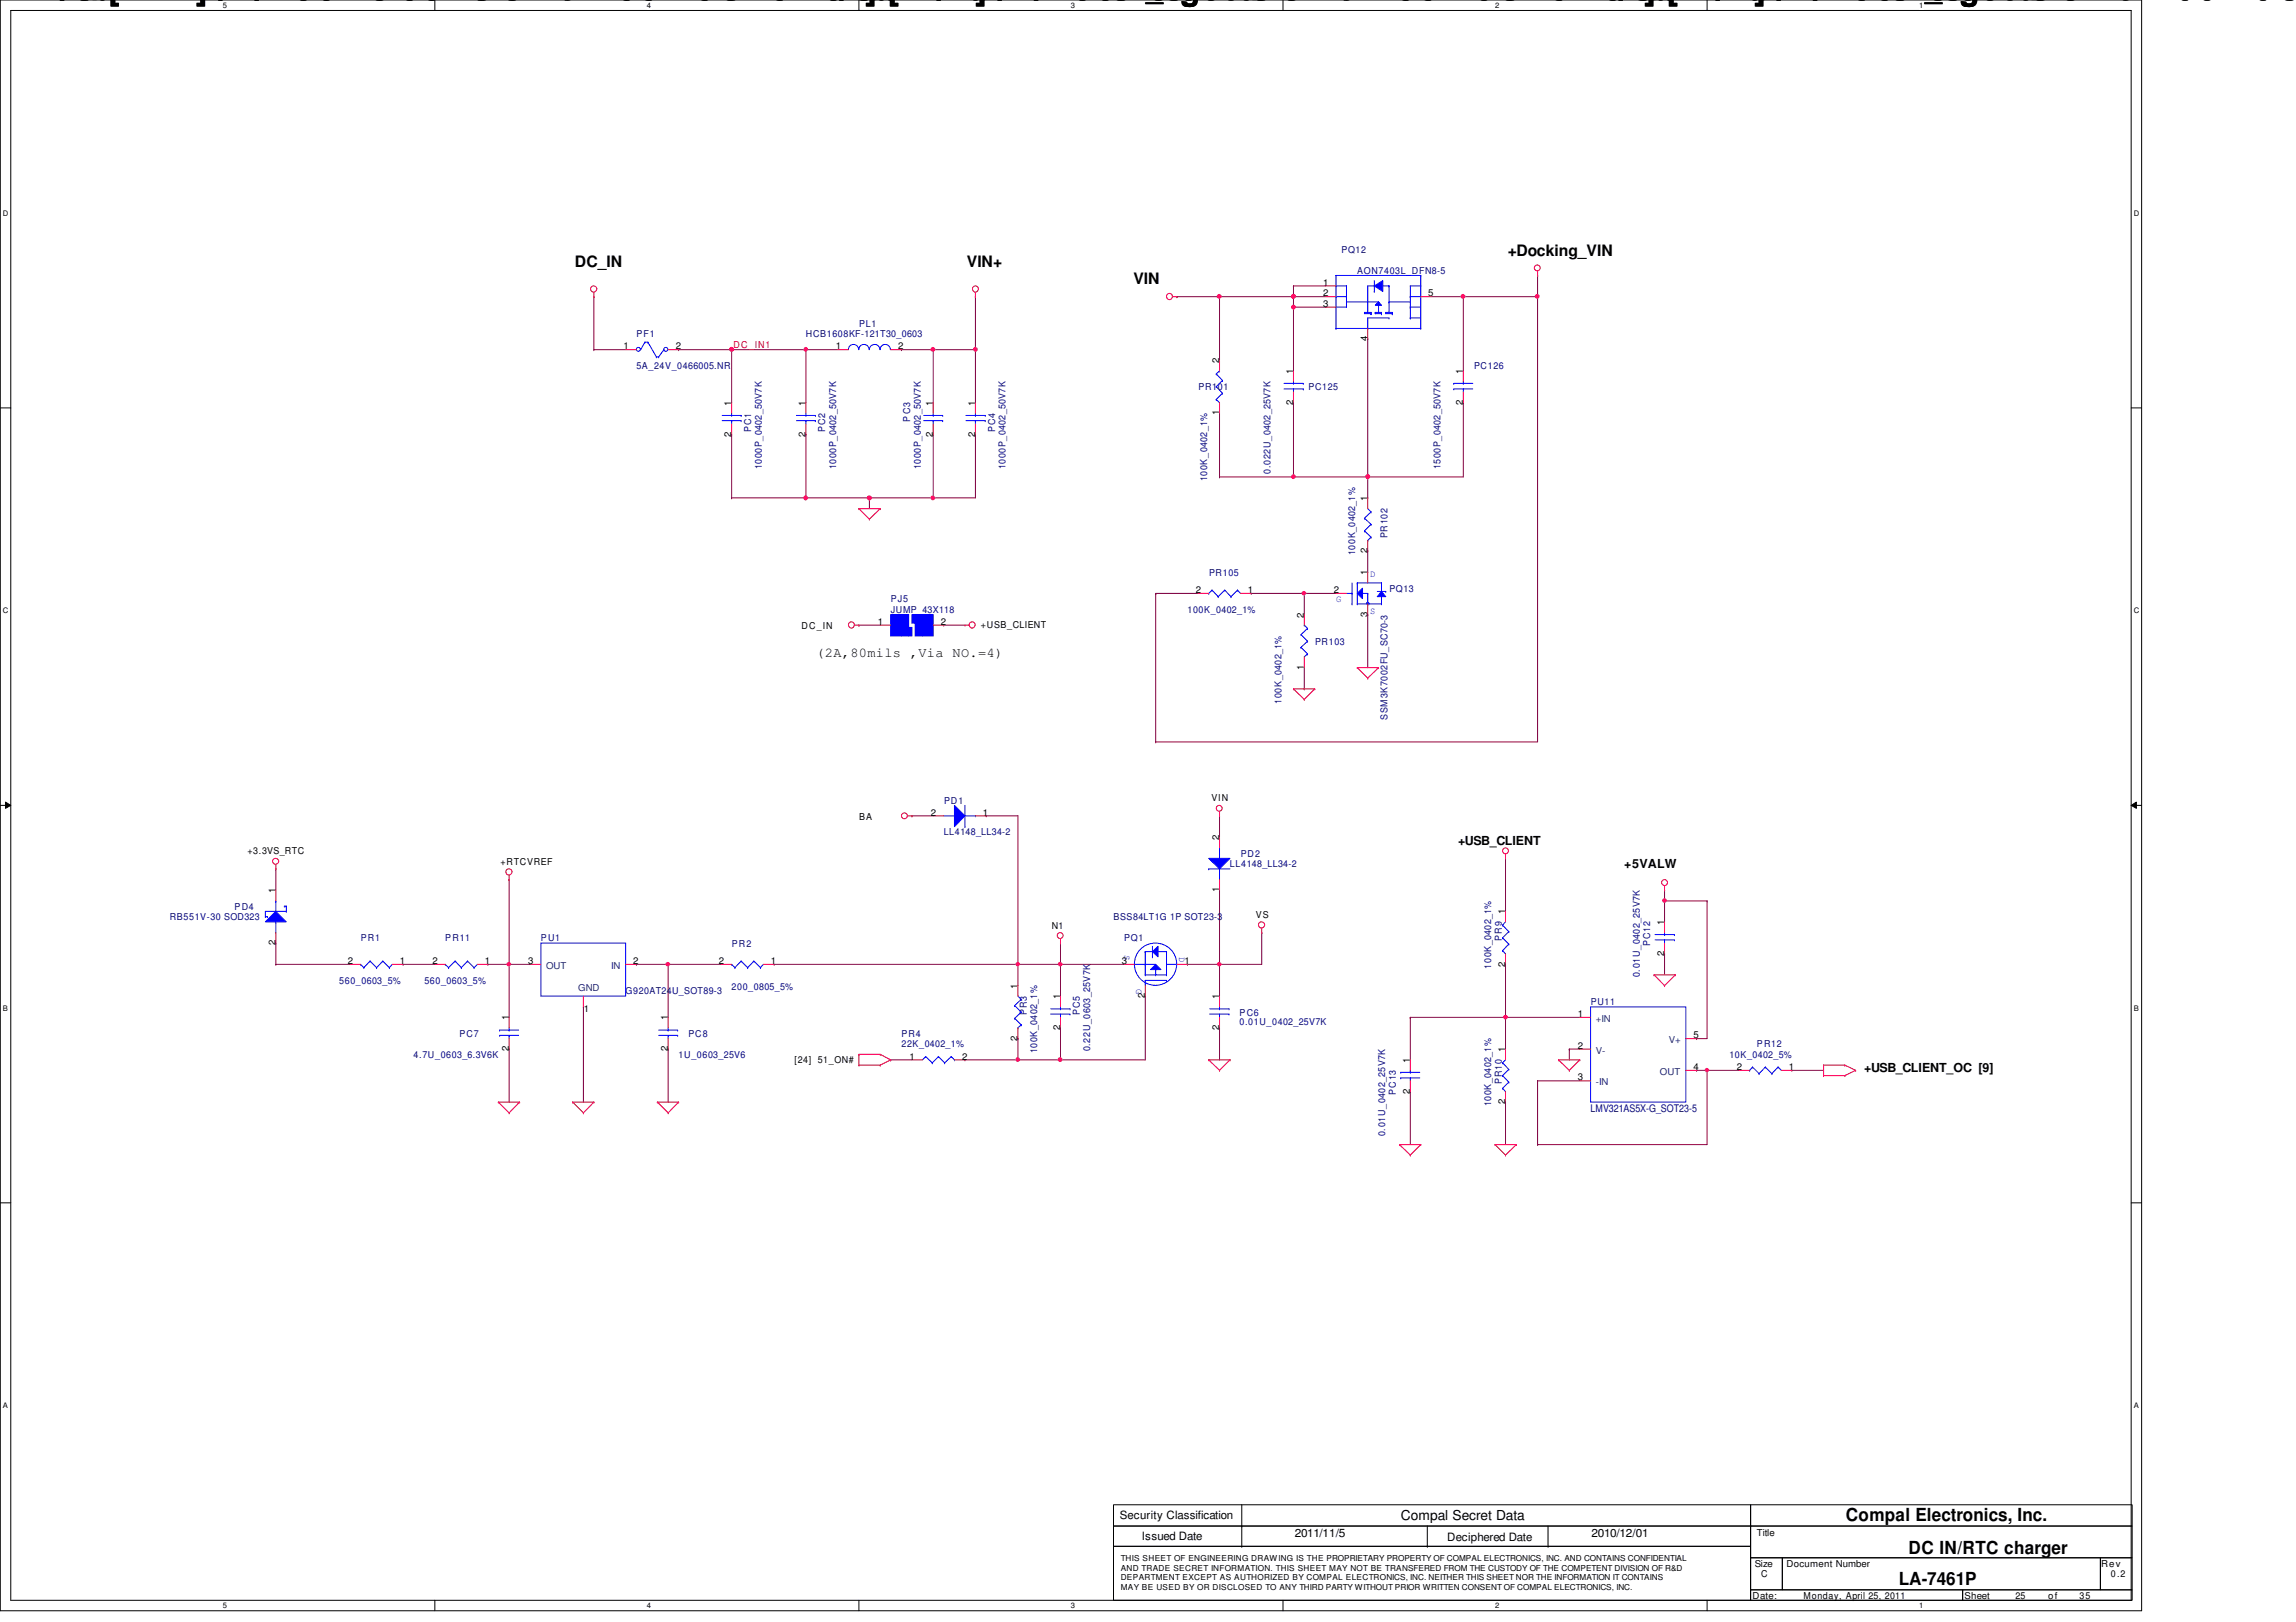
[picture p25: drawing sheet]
<svg xmlns="http://www.w3.org/2000/svg" width="297mm" height="210mm" viewBox="0 0 297 210" stroke-linecap="round" stroke-linejoin="round" font-family="sans-serif">
<defs><g id="words">
<g font-size="4.2">
<text x="4" y="0">Changed with the DEMO VERSION of CAD-KAS PDF-Editor (http://www.cadkas.com).</text>
<text x="104.8" y="0">Changed with the DEMO VERSION of CAD-KAS PDF-Editor (http://www.cadkas.com).</text>
<text x="205.6" y="0">Changed with the DEMO VERSION of CAD-KAS</text>
</g>
<g font-size="2.3">
<text x="238.8" y="196.9">Compal Electronics, Inc.</text>
<text x="246.9" y="201">DC IN/RTC charger</text>
<text x="245.7" y="205.1">LA-7461P</text>
</g>
<g font-size="2">
<text x="74.4" y="34.5">DC_IN</text>
<text x="125.1" y="34.5">VIN+</text>
<text x="195.1" y="33.1">+Docking_VIN</text>
<text x="146.6" y="36.7">VIN</text>
</g>
<g font-size="1.8">
<text x="105.6" y="85">(2A,80mils ,Via NO.=4)</text>
<text x="181.2" y="196.8">Compal Secret Data</text>
</g>
<g font-size="1.6">
<text x="188.6" y="109.3">+USB_CLIENT</text>
<text x="210.1" y="112.4">+5VALW</text>
<text x="241.2" y="138.7">+USB_CLIENT_OC [9]</text>
</g>
<g font-size="1.5">
<text x="144.9" y="196.6">Security Classification</text>
<text x="147.7" y="199.3">Issued Date</text>
<text x="167.5" y="198.8">2011/11/5</text>
<text x="187.2" y="199.4">Deciphered Date</text>
<text x="205.9" y="198.8">2010/12/01</text>
</g>
<text font-size="1.4" fill="#000080" x="205.8" y="143.8">LMV321AS5X-G_SOT23-5</text>
<g font-size="1.2" fill="#000080">
<text x="173.6" y="32.7">PQ12</text>
<text x="175.6" y="35.4">AON7403L_DFN8-5</text>
<text x="82.3" y="43.6">PF1</text>
<text x="82.3" y="47.8">5A_24V_0466005.NR</text>
<text x="104.3" y="43.6">HCB1608KF-121T30_0603</text>
<text x="111.2" y="42.3">PL1</text>
<text x="190.7" y="47.8">PC126</text>
<text x="155.1" y="50.5">PR101</text>
<text x="169.3" y="50.5">PC125</text>
<text x="97.2" y="55.9" transform="rotate(-90 97.2 55.9)">PC1</text>
<text x="106.8" y="55.9" transform="rotate(-90 106.8 55.9)">PC2</text>
<text x="117.8" y="54.6" transform="rotate(-90 117.8 54.6)">PC3</text>
<text x="128.7" y="55.9" transform="rotate(-90 128.7 55.9)">PC4</text>
<text x="98.5" y="60.7" transform="rotate(-90 98.5 60.7)">1000P_0402_50V7K</text>
<text x="108.2" y="60.7" transform="rotate(-90 108.2 60.7)">1000P_0402_50V7K</text>
<text x="119.1" y="60.7" transform="rotate(-90 119.1 60.7)">1000P_0402_50V7K</text>
<text x="130.1" y="60.7" transform="rotate(-90 130.1 60.7)">1000P_0402_50V7K</text>
<text x="156.2" y="62.3" transform="rotate(-90 156.2 62.3)">100K_0402_1%</text>
<text x="164.4" y="61.3" transform="rotate(-90 164.4 61.3)">0.022U_0402_25V7K</text>
<text x="186.3" y="60.7" transform="rotate(-90 186.3 60.7)">1500P_0402_50V7K</text>
<text x="175.3" y="71.8" transform="rotate(-90 175.3 71.8)">100K_0402_1%</text>
<text x="179.5" y="69.6" transform="rotate(-90 179.5 69.6)">PR102</text>
<text x="115.2" y="77.9">PJ5</text>
<text x="156.4" y="74.5">PR105</text>
<text x="179.7" y="76.6">PQ13</text>
<text x="115.2" y="79.3">JUMP_43X118</text>
<text x="153.6" y="79.3">100K_0402_1%</text>
<text x="170.1" y="83.4">PR103</text>
<text x="165.8" y="91.1" transform="rotate(-90 165.8 91.1)">100K_0402_1%</text>
<text x="179.5" y="93.1" transform="rotate(-90 179.5 93.1)">SSM3K7002FU_SC70-3</text>
<text x="122.1" y="104">PD1</text>
<text x="122.1" y="108.1">LL4148_LL34-2</text>
<text x="159.1" y="112.2">LL4148_LL34-2</text>
<text x="160.5" y="110.9">PD2</text>
<text x="22" y="119.1">RB551V-30 SOD323</text>
<text x="30.3" y="117.7">PD4</text>
<text x="144.1" y="119.1">BSS84LT1G 1P SOT23-3</text>
<text x="46.7" y="121.8">PR1</text>
<text x="57.6" y="121.8">PR11</text>
<text x="70" y="121.8">PU1</text>
<text x="94.7" y="122.5">PR2</text>
<text x="145.5" y="121.8">PQ1</text>
<text x="192.9" y="125.3" transform="rotate(-90 192.9 125.3)">100K_0402_1%</text>
<text x="194.3" y="121.8" transform="rotate(-90 194.3 121.8)">PR9</text>
<text x="213.5" y="122.5" transform="rotate(-90 213.5 122.5)">PC12</text>
<text x="43.9" y="127.3">560_0603_5%</text>
<text x="54.9" y="127.3">560_0603_5%</text>
<text x="80.9" y="128.7">G920AT24U_SOT89-3</text>
<text x="94.7" y="128.1">200_0805_5%</text>
<text x="132.8" y="131.4" transform="rotate(-90 132.8 131.4)">PR3</text>
<text x="139.7" y="131.4" transform="rotate(-90 139.7 131.4)">PC5</text>
<text x="160.4" y="131.4">PC6</text>
<text x="205.8" y="130">PU11</text>
<text x="212.1" y="126.4" transform="rotate(-90 212.1 126.4)">0.01U_0402_25V7K</text>
<text x="53.5" y="136.9">4.7U_0603_6.3V6K</text>
<text x="59.4" y="134.2">PC7</text>
<text x="87.8" y="136.9">1U_0603_25V6</text>
<text x="89.1" y="134.2">PC8</text>
<text x="116.6" y="134.2">PR4</text>
<text x="116.6" y="135.6">22K_0402_1%</text>
<text x="134.2" y="136.3" transform="rotate(-90 134.2 136.3)">100K_0402_1%</text>
<text x="141.1" y="136.1" transform="rotate(-90 141.1 136.1)">0.22U_0603_25V7K</text>
<text x="160.4" y="132.7">0.01U_0402_25V7K</text>
<text x="223.7" y="136.9">10K_0402_5%</text>
<text x="227.3" y="135.6">PR12</text>
<text x="180.6" y="141.7" transform="rotate(-90 180.6 141.7)">PC13</text>
<text x="192.9" y="143.2" transform="rotate(-90 192.9 143.2)">100K_0402_1%</text>
<text x="194.3" y="140.3" transform="rotate(-90 194.3 140.3)">PR10</text>
<text x="179.2" y="147" transform="rotate(-90 179.2 147)">0.01U_0402_25V7K</text>
</g>
<g font-size="1.2">
<text x="171.2" y="39.7">3</text>
<text x="171.2" y="38.4">2</text>
<text x="171.2" y="37">1</text>
<text x="184.8" y="38.4">5</text>
<text x="80.7" y="45.2">1</text>
<text x="87.4" y="45.2">2</text>
<text x="108.1" y="45.2">1</text>
<text x="116.2" y="45.2">2</text>
<text x="157.7" y="47" transform="rotate(-90 157.7 47)">2</text>
<text x="176.9" y="44.2" transform="rotate(-90 176.9 44.2)">4</text>
<text x="94.6" y="52.5" transform="rotate(-90 94.6 52.5)">1</text>
<text x="104.2" y="52.5" transform="rotate(-90 104.2 52.5)">1</text>
<text x="120.7" y="52.5" transform="rotate(-90 120.7 52.5)">1</text>
<text x="126.1" y="52.5" transform="rotate(-90 126.1 52.5)">1</text>
<text x="157.7" y="53.8" transform="rotate(-90 157.7 53.8)">1</text>
<text x="167.3" y="52.4" transform="rotate(-90 167.3 52.4)">2</text>
<text x="167.3" y="48.4" transform="rotate(-90 167.3 48.4)">1</text>
<text x="189.3" y="52.4" transform="rotate(-90 189.3 52.4)">2</text>
<text x="189.3" y="48.4" transform="rotate(-90 189.3 48.4)">1</text>
<text x="94.6" y="56.5" transform="rotate(-90 94.6 56.5)">2</text>
<text x="104.2" y="56.5" transform="rotate(-90 104.2 56.5)">2</text>
<text x="120.7" y="56.5" transform="rotate(-90 120.7 56.5)">2</text>
<text x="126.1" y="56.5" transform="rotate(-90 126.1 56.5)">2</text>
<text x="176.9" y="64.9" transform="rotate(-90 176.9 64.9)">1</text>
<text x="176.9" y="71.6" transform="rotate(-90 176.9 71.6)">2</text>
<text x="154.7" y="76.8">2</text>
<text x="161.5" y="76.8">1</text>
<text x="172.5" y="76.8">2</text>
<text x="176.9" y="74.5" transform="rotate(-90 176.9 74.5)">1</text>
<text x="103.7" y="81.4">DC_IN</text>
<text x="113.6" y="80.9">1</text>
<text x="121.7" y="80.9">2</text>
<text x="126.9" y="81.2">+USB_CLIENT</text>
<text x="168.7" y="79.9" transform="rotate(-90 168.7 79.9)">2</text>
<text x="176.9" y="79.8" transform="rotate(-90 176.9 79.8)">3</text>
<text x="168.7" y="86.7" transform="rotate(-90 168.7 86.7)">1</text>
<text x="111.2" y="106.2">BA</text>
<text x="120.4" y="105.5">2</text>
<text x="127.2" y="105.5">1</text>
<text x="156.7" y="103.7">VIN</text>
<text x="32" y="110.6">+3.3VS_RTC</text>
<text x="64.8" y="112">+RTCVREF</text>
<text x="157.7" y="108.8" transform="rotate(-90 157.7 108.8)">2</text>
<text x="35.6" y="115.6" transform="rotate(-90 35.6 115.6)">1</text>
<text x="157.7" y="115.5" transform="rotate(-90 157.7 115.5)">1</text>
<text x="162.5" y="118.8">VS</text>
<text x="194.7" y="118.3" transform="rotate(-90 194.7 118.3)">1</text>
<text x="215.3" y="119.7" transform="rotate(-90 215.3 119.7)">1</text>
<text x="35.6" y="122.3" transform="rotate(-90 35.6 122.3)">2</text>
<text x="45" y="124.8">2</text>
<text x="51.7" y="124.8">1</text>
<text x="56" y="124.8">2</text>
<text x="62.7" y="124.8">1</text>
<text x="68.3" y="124.8">3</text>
<text x="81.9" y="124.8">2</text>
<text x="93" y="124.8">2</text>
<text x="99.7" y="124.8">1</text>
<text x="136.1" y="120.2">N1</text>
<text x="145.1" y="124.8">3</text>
<text x="153.2" y="124.8">1</text>
<text x="194.7" y="125.1" transform="rotate(-90 194.7 125.1)">2</text>
<text x="215.3" y="123.7" transform="rotate(-90 215.3 123.7)">2</text>
<text x="75.5" y="131">1</text>
<text x="131.7" y="127.9" transform="rotate(-90 131.7 127.9)">1</text>
<text x="137.2" y="129.3" transform="rotate(-90 137.2 129.3)">1</text>
<text x="148.1" y="129.2" transform="rotate(-90 148.1 129.2)">2</text>
<text x="157.7" y="129.3" transform="rotate(-90 157.7 129.3)">1</text>
<text x="204.1" y="131.6">1</text>
<text x="65.8" y="136.1" transform="rotate(-90 65.8 136.1)">2</text>
<text x="65.8" y="132" transform="rotate(-90 65.8 132)">1</text>
<text x="86.4" y="136.1" transform="rotate(-90 86.4 136.1)">2</text>
<text x="86.4" y="132" transform="rotate(-90 86.4 132)">1</text>
<text x="102.8" y="137.6">[24] 51_ON#</text>
<text x="117.7" y="137.1">1</text>
<text x="124.5" y="137.1">2</text>
<text x="131.7" y="134.7" transform="rotate(-90 131.7 134.7)">2</text>
<text x="137.2" y="133.3" transform="rotate(-90 137.2 133.3)">2</text>
<text x="157.7" y="133.3" transform="rotate(-90 157.7 133.3)">2</text>
<text x="182.4" y="137.5" transform="rotate(-90 182.4 137.5)">1</text>
<text x="194.7" y="136.2" transform="rotate(-90 194.7 136.2)">1</text>
<text x="204.1" y="135.7">2</text>
<text x="219.1" y="134.4">5</text>
<text x="182.4" y="141.5" transform="rotate(-90 182.4 141.5)">2</text>
<text x="194.7" y="142.9" transform="rotate(-90 194.7 142.9)">2</text>
<text x="204.1" y="139.8">3</text>
<text x="219.1" y="138.5">4</text>
<text x="224.7" y="138.5">2</text>
<text x="231.4" y="138.5">1</text>
<text x="227" y="202.7">Size</text>
<text x="227.3" y="198.8">Title</text>
<text x="231.1" y="202.7">Document Number</text>
<text x="271.8" y="202.7">Rev</text>
<text x="226.7" y="206.9">Date:</text>
<text x="227.8" y="204.1">C</text>
<text x="233.3" y="206.9">Monday, April 25, 2011</text>
<text x="254.2" y="206.9">Sheet</text>
<text x="260.8" y="206.9">25</text>
<text x="265" y="206.9">of</text>
<text x="269" y="206.9">35</text>
<text x="273.1" y="204.1">0.2</text>
</g>
<text font-size="1.2" fill="#f00" x="94.9" y="45">DC _IN1</text>
<g font-size="1.2" fill="#00f">
<text x="172.8" y="77.9">G</text>
<text x="177.2" y="74.6">D</text>
<text x="177.2" y="79.5">S</text>
<text x="145.5" y="123.6" transform="rotate(90 145.5 123.6)">S</text>
<text x="152.6" y="123.8" transform="rotate(90 152.6 123.8)">D</text>
<text x="147" y="128" transform="rotate(90 147 128)">G</text>
</g>
<g font-size="1.2" fill="#004080">
<text x="70.7" y="125.4">OUT</text>
<text x="79.1" y="125.4">IN</text>
<text x="74.8" y="128.2">GND</text>
<text x="206.5" y="136.4">V-</text>
<text x="206.5" y="132.2">+IN</text>
<text x="215.9" y="135">V+</text>
<text x="206.5" y="140.5">-IN</text>
<text x="214.8" y="139.1">OUT</text>
</g>
<g font-size="1.1">
<text x="145" y="202">THIS SHEET OF ENGINEERING DRAWING IS THE PROPRIETARY PROPERTY OF COMPAL ELECTRONICS, INC. AND CONTAINS CONFIDENTIAL</text>
<text x="145" y="203.2">AND TRADE SECRET INFORMATION. THIS SHEET MAY NOT BE TRANSFERED FROM THE CUSTODY OF THE COMPETENT DIVISION OF R&amp;D</text>
<text x="145" y="204.5">DEPARTMENT EXCEPT AS AUTHORIZED BY COMPAL ELECTRONICS, INC. NEITHER THIS SHEET NOR THE INFORMATION IT CONTAINS</text>
<text x="145" y="205.7">MAY BE USED BY OR DISCLOSED TO ANY THIRD PARTY WITHOUT PRIOR WRITTEN CONSENT OF COMPAL ELECTRONICS, INC.</text>
</g>
<g font-size="1">
<text x="28.8" y="1">5</text>
<text x="83.7" y="1">4</text>
<text x="138.6" y="1">3</text>
<text x="193.4" y="1">2</text>
<text x="248.3" y="1">1</text>
<text x=".4" y="27.9">D</text>
<text x="276.1" y="27.9">D</text>
<text x=".4" y="79.4">C</text>
<text x="276.1" y="79.4">C</text>
<text x=".4" y="130.8">B</text>
<text x="276.1" y="130.8">B</text>
<text x=".4" y="182.2">A</text>
<text x="276.1" y="182.2">A</text>
<text x="28.8" y="208.1">5</text>
<text x="83.7" y="208.1">4</text>
<text x="138.6" y="208.1">3</text>
<text x="193.4" y="208.1">2</text>
<text x="248.3" y="208.1">1</text>
</g>
</g></defs>
<path d="M0 0h277.1v208.4h-277.1zM1.4 1.4h274.3v205.7h-274.3z" fill="none" stroke="#000" stroke-width=".13"/>
<g fill="#fff">
<path d="M28.8 .1h.6v1.1h-.6z"/>
<path d="M28.8 207.2h.6v1.1h-.6z"/>
</g>
<path d="M56.3 0v1.4M56.3 207.1v1.3" fill="none" stroke="#000" stroke-width=".13"/>
<g fill="#fff">
<path d="M83.7 .1h.5v1.1h-.5z"/>
<path d="M83.7 207.2h.5v1.1h-.5z"/>
</g>
<path d="M111.1 0v1.4M111.1 207.1v1.3" fill="none" stroke="#000" stroke-width=".13"/>
<g fill="#fff">
<path d="M138.6 .1h.5v1.1h-.5z"/>
<path d="M138.6 207.2h.5v1.1h-.5z"/>
</g>
<path d="M166 0v1.4M166 207.1v1.3" fill="none" stroke="#000" stroke-width=".13"/>
<g fill="#fff">
<path d="M193.4 .1h.6v1.1h-.6z"/>
<path d="M193.4 207.2h.6v1.1h-.6z"/>
</g>
<path d="M220.8 0v1.4M220.8 207.1v1.3" fill="none" stroke="#000" stroke-width=".13"/>
<g fill="#fff">
<path d="M248.3 .1h.5v1.1h-.5z"/>
<path d="M248.3 207.2h.5v1.1h-.5z"/>
<path d="M.4 27.1h.7v1.1h-.7z"/>
<path d="M276.1 27.1h.7v1.1h-.7z"/>
<path d="M.4 78.5h.7v1.1h-.7z"/>
<path d="M276.1 78.5h.7v1.1h-.7z"/>
</g>
<path d="M0 52.8h1.4M275.7 52.8h1.4" fill="none" stroke="#000" stroke-width=".13"/>
<g fill="#fff">
<path d="M.4 129.9h.6v1.1h-.6z"/>
<path d="M276.1 129.9h.6v1.1h-.6z"/>
</g>
<path d="M0 104.2h1.4M.7 103.8l.7 .4-.7 .4zM275.7 104.2l.7-.4v.8zM275.7 104.2h1.4" fill="none" stroke="#000" stroke-width=".13"/>
<path d="M.7 103.8l.7 .4-.7 .4zM275.7 104.2l.7-.4v.8z" fill="#000"/>
<g fill="#fff">
<path d="M.4 181.4h.6v1.1h-.6z"/>
<path d="M276.1 181.4h.6v1.1h-.6z"/>
</g>
<g fill="none" stroke="#000" stroke-width=".13">
<path d="M0 155.7h1.4M275.7 155.7h1.4M144.1 194.7h82.4v2.8h-82.4zM144.1 197.5h82.4v2.6h-82.4zM160.7 197.5h.1M160.7 194.7v5.4M184.7 197.5v2.6M200.3 197.5v2.6M226.5 194.7h49.3v2.8h-49.3zM226.5 197.5h49.3v4.1h-49.3zM144.1 200.1h82.4v7h-82.4zM160.7 200.1h.1"/>
<path d="M184.7 200.1h.1M200.3 200.1h.1M226.5 201.6h4.1v4.1h-4.1zM226.5 205.7h27.4v1.4h-27.4zM230.6 201.6h41.1v4.1h-41.1zM253.9 205.7h21.9v1.4h-21.9zM271.7 201.6h4.1v4.1h-4.1z"/>
</g>
<g fill="none" stroke="#800040" stroke-width=".13">
<path d="M76.8 38.4h.1M76.8 38.4v6.9M126.2 38.4h.1M126.2 38.4v13.7M152.3 38.4h.1M152.3 38.4h19.2M157.8 38.4h.1M157.8 38.4v8.2M167.3 37h.1M167.3 39.8h.1M167.3 38.4h.1M167.3 37v11"/>
<path d="M167.3 39.8h4.2M167.3 37h4.2M185.2 38.4h13.7M189.3 38.4h.1M189.3 38.4v9.6M198.9 38.4h.1M198.9 35.6h.1M198.9 35.6v60.4h-49.4M76.8 45.3h.1M76.8 45.3h4.1M87.8 45.3h.1M87.8 45.3h20.6"/>
<path d="M94.7 56.2h.1M94.7 45.3h.1M94.7 45.3v6.8M94.7 56.2v8.2M104.3 45.3h.1M104.3 56.2h.1M104.3 45.3v6.8M104.3 56.2v8.2M116.6 45.3h.1M116.6 45.3h9.6M120.7 45.3h.1M120.7 56.2h.1"/>
<path d="M120.7 45.3v6.8M120.7 56.2v8.2M126.2 56.2h.1M126.2 45.3h.1M126.2 56.2v8.2h-31.5M157.8 53.5h.1M157.8 53.5v8.2M167.3 52.1h.1M167.3 52.1v9.6M176.9 43.9h.1M176.9 43.9v20.5M189.3 52.1h.1"/>
<path d="M189.3 48h.1M189.3 52.1v9.6h-31.5M94.7 64.4h.1M112.5 64.4h.1M112.5 64.4v1.4M120.7 64.4h.1M149.5 76.8h.1M149.5 76.8h5.5M149.5 76.8v19.2M157.8 61.7h.1M161.9 76.8h.1M161.9 76.8h10.9"/>
<path d="M167.3 61.7h.1M168.7 76.8h.1M168.7 76.8v2.7M176.9 61.7h.1M176.9 79.5h.1M176.9 71.3h.1M176.9 71.3v2.7M176.9 79.5v6.9M111.1 80.9h.1M111.1 80.9h2.8M122.1 80.9h.1M122.1 80.9h2.7"/>
<path d="M149.5 96h.1M168.7 89.2h.1M168.7 86.4v2.8M35.7 112.4h.1M35.7 112.4v2.8M65.9 113.8h.1M65.9 113.8v17.9M118 105.6h.1M118 105.6h2.7M127.6 105.6h.1M127.6 105.6h4.1v22M157.8 105.6h.1"/>
<path d="M157.8 115.2h.1M157.8 105.6v2.7M157.8 115.2v13.7M194.8 111.1h.1M194.8 111.1v6.8M215.3 116.6h.1M215.3 115.2h.1M215.3 116.6h5.5M215.3 115.2v4.1M220.8 116.6h.1M220.8 116.6v17.8h-1.3M35.7 122h.1"/>
<path d="M35.7 124.8h.1M35.7 122v2.8M35.7 124.8h9.6M52.2 124.8h.1M52.2 124.8h4.1M63.1 124.8h.1M63.1 124.8h5.5M65.9 135.8h.1M65.9 124.8h.1M65.9 135.8v6.8M75.5 130.3h.1M75.5 130.3v12.3"/>
<path d="M82.3 124.8h.1M82.3 124.8h11M86.4 135.8h.1M86.4 124.8h.1M86.4 124.8v6.9M86.4 135.8v6.8M100.2 124.8h.1M100.2 124.8h45.2M115.2 137.2h.1M115.2 137.2h2.8M124.8 137.2h.1M131.7 137.2h.1"/>
<path d="M131.7 124.8h.1M131.7 134.4h.1M131.7 134.4v2.8M137.2 137.2h.1M137.2 124.8h.1M137.2 133h.1M137.2 122h.1M137.2 122v6.9M137.2 133v4.2M148.2 128.9h.1M148.2 128.9v8.3h-23.4M153.6 124.8h.1"/>
<path d="M157.8 133h.1M157.8 124.8h.1M157.8 133v4.2M163.2 120.7h.1M163.2 120.7v4.1h-9.6M182.5 131.7h.1M182.5 131.7h21.9M182.5 131.7v5.5M194.8 124.8h.1M194.8 131.7h.1M194.8 124.8v11M198.9 139.9h.1"/>
<path d="M198.9 139.9v8.2M198.9 139.9h5.5M203 135.8h.1M203 135.8h1.4M203 135.8v1.4M215.3 123.4h.1M215.3 123.4v2.8M219.5 138.5h.1M219.5 134.4h.1M219.5 138.5h5.5M220.8 138.5h.1M220.8 138.5v9.6h-21.9"/>
<path d="M231.8 138.5h.1M231.8 138.5h4.1M182.5 141.3h.1M182.5 141.3v6.8M194.8 142.6h.1M194.8 142.6v5.5M198.9 148.1h.1"/>
</g>
<g fill="none" stroke="#f00" stroke-width=".13">
<path d="M76.8 38.4h.1M76.8 37.8v.6M126.2 38.4h.1M126.2 37.8v.6M151.7 38.4h.6M152.3 38.4h.1M198.9 35.6h.1M198.9 35.1v.5M104.3 52.1v1.4M104.3 54.9v1.3M126.2 52.1v1.4M126.2 54.9v1.3"/>
<path d="M111.1 65.8h.1M111.1 65.8h2.8M111.1 65.8l1.4 1.4M112.5 67.2h.1M113.9 65.8h.1M113.9 65.8l-1.4 1.4M176.9 64.4v1.4M176.9 69.9v1.4M110.6 80.9h.5M111.1 80.9h.1M124.8 80.9h.1M124.8 80.9h.6"/>
<path d="M167.3 89.2h.1M167.3 89.2h2.8M167.3 89.2l1.4 1.3M168.7 90.5h.1M170.1 89.2h.1M170.1 89.2l-1.4 1.3M175.6 86.4h.1M175.6 86.4h2.7M175.6 86.4l1.3 1.4M176.9 87.8h.1M178.3 86.4h.1M178.3 86.4l-1.4 1.4"/>
<path d="M35.7 112.4h.1M35.7 111.9v.5M65.9 113.8h.1M65.9 113.3v.5M117.4 105.6h.6M118 105.6h.1M157.8 105.6h.1M157.8 105v.6M194.8 111.1h.1M194.8 110.5v.6M215.3 115.2h.1M215.3 114.6v.6"/>
<path d="M215.3 119.3v1.4M111.1 137.8h.1M111.1 136.4h.1M111.1 136.4h2.8M111.1 137.8h2.8M111.1 136.4v1.4M113.9 136.4h.1M113.9 137.8h.1M113.9 136.4l1.3 .8M115.2 137.2h.1M115.2 137.2l-1.3 .6M137.2 122h.1"/>
<path d="M137.2 121.5v.5M156.4 137.2h.1M156.4 137.2h2.7M156.4 137.2l1.4 1.3M157.8 138.5h.1M159.1 137.2h.1M159.1 137.2l-1.3 1.3M163.2 120.7h.1M163.2 120.1v.6M201.6 137.2h.1M201.6 137.2h2.8M201.6 137.2l1.4 1.3"/>
<path d="M203 138.5h.1M204.4 137.2h.1M204.4 137.2l-1.4 1.3M214 126.2h.1M214 126.2h2.7M214 126.2l1.3 1.4M215.3 127.6h.1M215.3 122v1.4M216.7 126.2h.1M216.7 126.2l-1.4 1.4M235.9 139.2h.1M235.9 137.8h.1"/>
<path d="M235.9 137.8h2.8M235.9 139.2h2.8M235.9 137.8v1.4M238.7 139.2h.1M238.7 137.8h.1M238.7 137.8l1.4 .7M240.1 138.5h.1M240.1 138.5l-1.4 .7M64.5 142.6h.1M64.5 142.6h2.7M64.5 142.6l1.4 1.4M65.9 144h.1"/>
<path d="M67.2 142.6h.1M67.2 142.6l-1.3 1.4M74.1 142.6h.1M74.1 142.6h2.7M74.1 142.6l1.4 1.4M75.5 144h.1M76.8 142.6h.1M76.8 142.6l-1.3 1.4M85 142.6h.1M85 142.6h2.8M85 142.6l1.4 1.4M86.4 144h.1"/>
<path d="M87.8 142.6h.1M87.8 142.6l-1.4 1.4M181.1 148.1h.1M181.1 148.1h2.7M181.1 148.1l1.4 1.4M182.5 149.5h.1M183.8 148.1h.1M183.8 148.1l-1.3 1.4M193.4 148.1h.1M193.4 148.1h2.8M193.4 148.1l1.4 1.4M194.8 149.5h.1"/>
<path d="M196.2 148.1h.1M196.2 148.1l-1.4 1.4"/>
<circle cx="76.8" cy="37.4" r=".4"/>
<circle cx="126.2" cy="37.4" r=".39"/>
<circle cx="151.3" cy="38.4" r=".39"/>
<circle cx="198.9" cy="34.7" r=".38"/>
<circle cx="110.1" cy="80.9" r=".39"/>
<circle cx="125.8" cy="80.9" r=".39"/>
<circle cx="35.7" cy="111.5" r=".39"/>
<circle cx="65.8" cy="112.8" r=".4"/>
<circle cx="117" cy="105.6" r=".38"/>
<circle cx="157.7" cy="104.6" r=".38"/>
<circle cx="163.2" cy="119.7" r=".4"/>
<circle cx="194.8" cy="110.1" r=".38"/>
<circle cx="215.3" cy="114.2" r=".38"/>
<circle cx="137.2" cy="121.1" r=".38"/>
</g>
<g fill="none" stroke="#00f" stroke-width=".13">
<path d="M103 54.4h2.5M103 53.8h2.5M104.3 53.8h.1M104.3 54.4h.1M104.3 53.5v.3M104.3 54.4v.5M105.5 54.4h.1M105.5 53.8h.1M125 54.4h2.5M125 53.8h2.5M126.2 53.8h.1M126.2 54.4h.1"/>
<path d="M126.2 53.5v.3M126.2 54.4v.5M127.5 54.4h.1M127.5 53.8h.1M176.5 67.1h.1M176.5 68.7h.1M176.5 67.1l.9 .8M176.5 68.7l.9 .8M176.9 69.9h.1M176.9 65.8l.5 .5M177.4 66.3h.1M177.4 67.9h.1"/>
<path d="M177.4 69.5h.1M177.4 66.3l-.9 .8M177.4 67.9l-.9 .8M177.4 69.5l-.5 .4M214.1 121.6h2.5M214.1 120.9h2.5M215.3 120.9h.1M215.3 121.6h.1M215.3 120.7v.2M215.3 121.6v.4M216.6 121.6h.1M216.6 120.9h.1"/>
</g>
<path d="M156.4 111.1h2.7l-1.3 1.3z" fill="#00f"/>
<g fill="none" stroke="#00f" stroke-width=".13">
<path d="M156.4 111.1h2.7l-1.3 1.3zM156.4 112.4h.1M156.4 112.4h2.7M157.8 111.1h.1M157.8 113.8h.1M157.8 109.7v1.4M157.8 112.4v1.4M194.4 119.7h.1M194.4 119.7l.8 .9M194.8 119.3l-.4 .4M57.6 124.8h.1M57.6 124.8l.4 .4"/>
<path d="M58 125.2h.1M58.9 124.4h.1M58.9 124.4l.8 .8M58.9 124.4l-.9 .8M59.7 125.2h.1M60.5 124.4h.1M60.5 124.4l.8 .8M60.5 124.4l-.8 .8M61.3 125.2h.1M61.8 124.8l-.5 .4M119.8 136.7h.1M119.8 136.7l-.5 .5"/>
<path d="M119.8 136.7l.8 .8M120.6 137.5h.1M121.4 136.7h.1M121.4 136.7l-.8 .8M121.4 136.7l.8 .8M122.2 137.5h.1M123.1 136.7h.1M123.1 136.7l-.9 .8M123.1 136.7l.4 .5M123.5 137.2h.1M156.5 131.2h2.5M156.5 130.6h2.5"/>
<path d="M157.8 130.6h.1M157.8 131.2h.1M157.8 130.3v.3M157.8 131.2v.5M159 131.2h.1M159 130.6h.1M194.4 121.4h.1M194.4 123h.1M194.4 121.4l.8 .8M194.4 123l.4 .4M194.8 123.4h.1M195.2 120.6h.1"/>
<path d="M195.2 122.2h.1M195.2 120.6l-.8 .8M195.2 122.2l-.8 .8"/>
</g>
<path d="M157.8 108.3v1.4M157.8 113.8v1.4M194.8 117.9v1.4M56.3 124.8h1.3M61.8 124.8h1.3M118 137.2h1.3M123.5 137.2h1.3M157.8 128.9v1.4M157.8 131.7v1.3M194.8 123.4v1.4" fill="none" stroke="#f00" stroke-width=".13"/>
<path d="M175.6 76.8l.7-.7v1.4z" fill="#00f"/>
<path d="M175.6 76.8l.7-.7v1.4z" fill="none" stroke="#00f" stroke-width=".13"/>
<path d="M178.7 76.5l.6 .7h-1.1z" fill="#00f"/>
<g fill="none" stroke="#00f" stroke-width=".13">
<path d="M109.8 45.3a.66 .66 0 0 1 .6-.7 .66 .66 0 0 1 .7 .7M111.1 45.3a.66 .66 0 0 1 .7-.7 .66 .66 0 0 1 .6 .7M112.5 45.3a.68 .68 0 0 1 .7-.7 .68 .68 0 0 1 .6 .7M113.9 45.3a.66 .66 0 0 1 .6-.7 .66 .66 0 0 1 .7 .7M174.2 76.8h.7M174.9 76.8h.1M174.9 78.1h.1M174.9 75.4v2.7M175.6 75.4h.1M175.6 78.1h.1M175.6 75.4h3.1M175.6 75.4v2.7"/>
<path d="M175.6 78.1h3.1M176.3 76.8h.1M176.3 76.8h.6M176.8 78h.1M176.8 78v.1M176.8 78h.3M176.9 78.1h.1M176.9 76.8h.1M176.9 76.8v1.3M177.1 78h.1M177.1 78.1h.1M177.1 78v.1"/>
<path d="M178.2 76.5h1.1M178.7 76.5l.6 .7h-1.1zM178.7 75.4h.1M178.7 76.2h.1M178.7 78.1h.1M178.7 77.2h.1M178.7 75.4v1.1M178.7 77.2v.9M179.3 76.5h.1"/>
</g>
<path d="M108.4 45.3h1.4M115.2 45.3h1.4M172.8 76.8h1.4M176.9 74v1.4M176.9 78.1v1.4" fill="none" stroke="#f00" stroke-width=".13"/>
<path d="M115.2 79.5h1.4v2.8h-1.4z" fill-rule="evenodd" fill="#00f"/>
<path d="M115.2 79.5h1.4v2.8h-1.4z" fill="none" stroke="#00f" stroke-width=".13"/>
<path d="M119.3 79.5h1.4v2.8h-1.4z" fill-rule="evenodd" fill="#00f"/>
<path d="M119.3 79.5h1.4v2.8h-1.4z" fill="none" stroke="#00f" stroke-width=".13"/>
<path d="M116.6 79.5h1v2.8h-1z" fill-rule="evenodd" fill="#00f"/>
<path d="M116.6 79.5h1v2.8h-1z" fill="none" stroke="#00f" stroke-width=".13"/>
<path d="M117.6 81.2h.4v1.1h-.4z" fill-rule="evenodd" fill="#00f"/>
<path d="M117.6 81.2h.4v1.1h-.4z" fill="none" stroke="#00f" stroke-width=".13"/>
<path d="M118 79.5h.4v1.1h-.4z" fill-rule="evenodd" fill="#00f"/>
<path d="M118 79.5h.4v1.1h-.4z" fill="none" stroke="#00f" stroke-width=".13"/>
<path d="M118.4 79.5h.9v2.8h-.9z" fill-rule="evenodd" fill="#00f"/>
<g fill="none" stroke="#00f" stroke-width=".13">
<path d="M119.5 54.4h2.5M119.5 53.8h2.5M120.7 53.8h.1M120.7 54.4h.1M120.7 53.5v.3M120.7 54.4v.5M122 54.4h.1M122 53.8h.1M118.4 79.5h.9v2.8h-.9zM156.4 76.8h.1M156.8 76.4h.1M156.8 76.4l.8 .8"/>
<path d="M156.8 76.4l-.4 .4M157.6 77.2h.1M158.4 76.4h.1M158.4 76.4l.9 .8M158.4 76.4l-.8 .8M159.3 77.2h.1M160.1 76.4h.1M160.1 76.4l.4 .4M160.1 76.4l-.8 .8"/>
</g>
<path d="M120.7 52.1v1.4M120.7 54.9v1.3M155 76.8h1.4M160.5 76.8h1.4M113.9 80.9h1.3M120.7 80.9h1.4" fill="none" stroke="#f00" stroke-width=".13"/>
<path d="M123.5 104.2l1.3 1.4-1.3 1.4z" fill="#00f"/>
<g fill="none" stroke="#00f" stroke-width=".13">
<path d="M83.4 44.3h.1M83.4 44.3l-.5 1M83.4 44.3h.4M83.8 44.3h.1M83.8 44.3l1.1 1.9M84.9 46.2h.1M84.9 46.2h.3M85.2 46.2h.1M85.9 45.3h.1M85.9 45.3l-.7 .9M93.4 54.4h2.5M93.4 53.8h2.5"/>
<path d="M94.7 53.8h.1M94.7 54.4h.1M94.7 53.5v.3M94.7 54.4v.5M95.9 54.4h.1M95.9 53.8h.1M166.1 50.3h2.5M166.1 49.6h2.5M167.3 49.6h.1M167.3 50.3h.1M167.3 49.4v.2M167.3 50.3v.4"/>
<path d="M168.6 50.3h.1M168.6 49.6h.1M188.1 50.3h.1M188.1 49.6h.1M188.1 50.3h2.4M188.1 49.6h2.4M189.3 49.6h.1M189.3 50.3h.1M189.3 49.4v.2M189.3 50.3v.4M122.1 105.6h1.4M123.5 104.2l1.3 1.4-1.3 1.4z"/>
<path d="M123.5 105.6h.1M124.8 107h.1M124.8 104.2v2.8M124.8 105.6h1.4M126.2 105.6h.1M46.6 124.8h.1M46.6 124.8l.5 .4M47.1 125.2h.1M47.9 124.4h.1M47.9 124.4l.8 .8M47.9 124.4l-.8 .8M48.7 125.2h.1"/>
<path d="M49.5 124.4h.1M49.5 124.4l.9 .8M49.5 124.4l-.8 .8M50.4 125.2h.1M50.8 124.8l-.4 .4M64.6 134h.1M64.6 133.3h.1M64.6 134h2.5M64.6 133.3h2.5M65.9 133.3h.1M65.9 134h.1M65.9 133v.3"/>
<path d="M65.9 134v.4M85.2 134h2.5M85.2 133.3h2.5M86.4 133.3h.1M86.4 134h.1M86.4 133v.3M86.4 134v.4M87.7 134h.1M87.7 133.3h.1M94.7 124.8h.1M94.7 124.8l.4 .4M95.1 125.2h.1"/>
<path d="M95.9 124.4h.1M95.9 124.4l.8 .8M95.9 124.4l-.8 .8M96.7 125.2h.1M97.5 124.4h.1M97.5 124.4l.9 .8M97.5 124.4l-.8 .8M98.4 125.2h.1M98.8 124.8l-.4 .4M131.3 130.1h.1M131.3 131.8h.1M131.3 130.1l.8 .9"/>
<path d="M131.3 131.8l.8 .8M131.7 133h.1M131.7 128.9l.4 .4M132.1 129.3h.1M132.1 131h.1M132.1 132.6h.1M132.1 129.3l-.8 .8M132.1 131l-.8 .8M132.1 132.6l-.4 .4M135.9 131.2h2.5M135.9 130.6h2.5M137.2 130.6h.1"/>
<path d="M137.2 131.2h.1M137.2 130.3v.3M137.2 131.2v.5M138.4 131.2h.1M138.4 130.6h.1M181.2 139.5h.1M181.2 138.8h.1M181.2 139.5h2.5M181.2 138.8h2.5M182.5 138.8h.1M182.5 139.5h.1M182.5 138.5v.3"/>
<path d="M182.5 139.5v.4M194.4 137.5h.1M194.4 139.2h.1M194.4 137.5l.8 .9M194.4 139.2l.8 .8M194.8 137.2l-.4 .3M195.2 138.4h.1M195.2 138.4l-.8 .8M205.8 130.3h12.3v12.3h-12.3zM194.4 140.8h.1M194.4 140.8l.4 .5M194.8 141.3h.1"/>
<path d="M195.2 140h.1M195.2 140l-.8 .8"/>
<circle cx="82.6" cy="45.2" r=".26"/>
<circle cx="86.1" cy="45.2" r=".26"/>
</g>
<g fill="none" stroke="#f00" stroke-width=".13">
<path d="M80.9 45.3h1.4M86.4 45.3h1.4M94.7 52.1v1.4M94.7 54.9v1.3M167.3 48v1.4M167.3 50.7v1.4M189.3 48v1.4M189.3 50.7v1.4M120.7 105.6h1.4M126.2 105.6h1.4M45.3 124.8h1.3M50.8 124.8h1.4"/>
<path d="M65.9 131.7v1.3M65.9 134.4v1.4M86.4 131.7v1.3M86.4 134.4v1.4M93.3 124.8h1.4M98.8 124.8h1.4M131.7 127.6v1.3M131.7 133v1.4M137.2 128.9v1.4M137.2 131.7v1.3M182.5 137.2v1.3M182.5 139.9v1.4"/>
<path d="M194.8 135.8v1.4M204.4 135.8h1.4M204.4 131.7h1.4M204.4 139.9h1.4M218.1 138.5h1.4M218.1 134.4h1.4M194.8 141.3v1.3"/>
</g>
<path d="M35.7 117.9l1.3 1.4h-2.7z" fill="#00f"/>
<g fill="none" stroke="#00f" stroke-width=".13">
<path d="M34.3 118.6h.1M34.3 118.6h.3M34.6 118.6h.1M35.7 117.9l1.3 1.4h-2.7zM35.7 119.3h.1M35.7 116.6h.1M35.7 116.6v1.3M35.7 119.3v1.4M36.8 117.3h.1M36.8 117.3h.2M37 117.9h.1M37 117.3h.1"/>
<path d="M37 117.9h-2.7v.7M37 117.3v.6"/>
</g>
<path d="M35.7 115.2v1.4M35.7 120.7v1.3" fill="none" stroke="#f00" stroke-width=".13"/>
<path d="M177.8 37l1.1-.7v1.4z" fill="#00f"/>
<path d="M177.8 37l1.1-.7v1.4z" fill="none" stroke="#00f" stroke-width=".13"/>
<path d="M177.9 39.5l.4-.4 .4 .4z" fill="#00f"/>
<g fill="none" stroke="#00f" stroke-width=".13">
<path d="M172.8 38.4h.1M172.8 35.6h.1M172.8 37h.1M172.8 39.8h.1M172.8 37h1.4M172.8 38.4h1.4M172.8 35.6v6.9M172.8 35.6h11M174.2 38.7h.1M174.2 38.5h.1M174.2 38.4h.1M174.2 37h.1"/>
<path d="M174.2 37v2.8h-1.4M174.2 39.1h4.1M176.9 39.1h.1M177.8 37.7h.1M177.8 37h.1M177.8 36.3v1.4M177.8 37h-.9v3.4M177.9 39.5l.4-.4 .4 .4zM178.3 39.1h.1M178.3 39.5v.9M178.9 37h.8M179.7 37h.1"/>
<path d="M179.7 39.1h.1M179.7 39.1h2.8M179.7 37v3.4M182.5 39.8h.1M182.5 38.4h.1M182.5 38.4h1.3M182.5 39.8h1.3M183.8 37h.1M183.8 35.6h.1M183.8 37h-1.3v4.1M183.8 35.6v6.9M157.3 51.7h.1"/>
<path d="M157.3 50h.1M157.3 48.4h.1M157.3 51.7l.5 .4M157.3 50l.9 .9M157.3 48.4l.9 .8M157.8 48h.1M157.8 48l-.5 .4M158.2 50.9h.1M158.2 49.2h.1M158.2 50.9l-.9 .8M158.2 49.2l-.9 .8M172.8 42.5h.1"/>
<path d="M172.8 42.5h11M176.5 40.4h.1M176.5 40.4v.2h.9M176.5 40.4h.9M176.9 40.4h.1M176.9 42.5h.1M177.4 40.6h.1M177.4 40.4h.1M177.4 40.4v.2M177.9 40.4h.1M177.9 40.4v.2h.8M177.9 40.4h.8"/>
<path d="M178.3 40.4h.1M178.7 40.6h.1M178.7 40.4h.1M178.7 40.4v.2M179.3 40.4h.1M179.3 40.4v.2h.8M179.3 40.4h.8M179.7 41.1h.1M179.7 41.1h-2.8v1.4M180.1 40.6h.1M180.1 40.4h.1M180.1 40.4v.2"/>
<path d="M182.5 41.1h.1M182.5 41.1h1.3M183.8 42.5h.1M168.3 83.8h.1M168.3 82.1h.1M168.3 83.8l.9 .8M168.3 82.1l.9 .9M168.7 80.9h.1M168.7 80.9l.5 .4M169.2 84.6h.1M169.2 83h.1M169.2 81.3h.1"/>
<path d="M169.2 84.6l-.5 .4M169.2 83l-.9 .8M169.2 81.3l-.9 .8M70 122h10.9v6.9h-10.9zM226.4 138.5h.1M226.7 138.1h.1M226.7 138.1l.9 .8M226.7 138.1l-.3 .4M227.6 138.9h.1M228.4 138.1h.1M228.4 138.1l.8 .8M228.4 138.1l-.8 .8"/>
<path d="M229.2 138.9h.1M230 138.1h.1M230 138.1l.5 .4M230 138.1l-.8 .8"/>
</g>
<g fill="none" stroke="#f00" stroke-width=".13">
<path d="M171.5 39.8h1.3M171.5 38.4h1.3M171.5 37h1.3M183.8 38.4h1.4M157.8 46.6v1.4M157.8 52.1v1.4M176.9 42.5v1.4M168.7 79.5v1.4M168.7 85v1.4M68.6 124.8h1.4M75.5 128.9v1.4M80.9 124.8h1.4"/>
<path d="M225 138.5h1.4M230.5 138.5h1.3"/>
</g>
<path d="M148.8 125.5l.7-.7 .7 .7z" fill="#00f"/>
<path d="M148.2 126.2h.1M148.2 124.8h.1M148.2 126.2h2.7M148.2 124.8v1.4M148.2 124.8h1.3M148.8 125.5l.7-.7 .7 .7zM149.5 124.8h.1M149.5 126.2h.1M149.5 125.5v.7M150.9 126.2h.1M150.9 124.8v1.4" fill="none" stroke="#00f" stroke-width=".13"/>
<path d="M149.1 123.1l.7-.6v1.3z" fill="#00f"/>
<g fill="none" stroke="#00f" stroke-width=".13">
<path d="M146.8 124.8h.1M146.8 124.8h1.5M148.2 123.1h.1M148.2 126.9h.1M148.2 123.1h.9M148.2 123.1v1.7M148.2 126.9v.7M148.2 126.9h2.7M149.1 123.1l.7-.6v1.3zM149.1 123.8h.1M149.1 122.5v1.3M149.8 123.1h1.1"/>
<path d="M150.9 123.1h.1M150.9 124.8h.1M150.9 126.9h.1M150.9 124.8h1.4M150.9 123.1v1.7"/>
<circle cx="149.5" cy="124.8" r="2.74"/>
</g>
<path d="M145.4 124.8h1.4M148.2 127.6v1.3M152.3 124.8h1.3" fill="none" stroke="#f00" stroke-width=".13"/>
<circle cx="120.7" cy="45.2" r=".26" fill="#f0f"/>
<circle cx="120.7" cy="45.2" r=".26" fill="none" stroke="#f0f" stroke-width=".13"/>
<circle cx="94.7" cy="45.2" r=".26" fill="#f0f"/>
<circle cx="94.7" cy="45.2" r=".26" fill="none" stroke="#f0f" stroke-width=".13"/>
<circle cx="94.7" cy="45.2" r=".26" fill="#f0f"/>
<circle cx="94.7" cy="45.2" r=".26" fill="none" stroke="#f0f" stroke-width=".13"/>
<path d="M104.1 45h.1l.2 .1v.3l-.2 .1-.1-.1z" fill-rule="evenodd" fill="#f0f"/>
<path d="M104.1 45h.1l.2 .1v.3l-.2 .1-.1-.1z" fill="none" stroke="#f0f" stroke-width=".13"/>
<path d="M104.1 64.2h.1l.2 .1v.3l-.2 .1-.1-.1z" fill-rule="evenodd" fill="#f0f"/>
<path d="M104.1 64.2h.1l.2 .1v.3l-.2 .1-.1-.1z" fill="none" stroke="#f0f" stroke-width=".13"/>
<path d="M104.1 64.2h.1l.2 .1v.3l-.2 .1-.1-.1z" fill-rule="evenodd" fill="#f0f"/>
<path d="M104.1 64.2h.1l.2 .1v.3l-.2 .1-.1-.1z" fill="none" stroke="#f0f" stroke-width=".13"/>
<circle cx="112.5" cy="64.4" r=".26" fill="#f0f"/>
<circle cx="112.5" cy="64.4" r=".26" fill="none" stroke="#f0f" stroke-width=".13"/>
<circle cx="112.5" cy="64.4" r=".26" fill="#f0f"/>
<circle cx="112.5" cy="64.4" r=".26" fill="none" stroke="#f0f" stroke-width=".13"/>
<circle cx="126.2" cy="45.2" r=".26" fill="#f0f"/>
<circle cx="126.2" cy="45.2" r=".26" fill="none" stroke="#f0f" stroke-width=".13"/>
<path d="M131.5 136.9h.2l.2 .1-.1 .3-.1 .1-.2-.1z" fill-rule="evenodd" fill="#f0f"/>
<path d="M131.5 136.9h.2l.2 .1-.1 .3-.1 .1-.2-.1z" fill="none" stroke="#f0f" stroke-width=".13"/>
<path d="M131.5 124.6h.3l.1 .2-.1 .1-.1 .1-.2-.1z" fill-rule="evenodd" fill="#f0f"/>
<path d="M131.5 124.6h.3l.1 .2-.1 .1-.1 .1-.2-.1z" fill="none" stroke="#f0f" stroke-width=".13"/>
<circle cx="137.2" cy="137.1" r=".26" fill="#f0f"/>
<circle cx="137.2" cy="137.1" r=".26" fill="none" stroke="#f0f" stroke-width=".13"/>
<circle cx="137.2" cy="124.8" r=".25" fill="#f0f"/>
<circle cx="137.2" cy="124.8" r=".25" fill="none" stroke="#f0f" stroke-width=".13"/>
<circle cx="157.7" cy="124.8" r=".25" fill="#f0f"/>
<circle cx="157.7" cy="124.8" r=".25" fill="none" stroke="#f0f" stroke-width=".13"/>
<circle cx="65.8" cy="124.8" r=".25" fill="#f0f"/>
<circle cx="65.8" cy="124.8" r=".25" fill="none" stroke="#f0f" stroke-width=".13"/>
<circle cx="86.4" cy="124.8" r=".25" fill="#f0f"/>
<circle cx="86.4" cy="124.8" r=".25" fill="none" stroke="#f0f" stroke-width=".13"/>
<circle cx="120.7" cy="64.4" r=".26" fill="#f0f"/>
<circle cx="120.7" cy="64.4" r=".26" fill="none" stroke="#f0f" stroke-width=".13"/>
<circle cx="167.3" cy="61.7" r=".26" fill="#f0f"/>
<circle cx="167.3" cy="61.7" r=".26" fill="none" stroke="#f0f" stroke-width=".13"/>
<circle cx="176.9" cy="61.7" r=".26" fill="#f0f"/>
<circle cx="176.9" cy="61.7" r=".26" fill="none" stroke="#f0f" stroke-width=".13"/>
<circle cx="167.3" cy="38.4" r=".26" fill="#f0f"/>
<circle cx="167.3" cy="38.4" r=".26" fill="none" stroke="#f0f" stroke-width=".13"/>
<circle cx="157.7" cy="38.4" r=".26" fill="#f0f"/>
<circle cx="157.7" cy="38.4" r=".26" fill="none" stroke="#f0f" stroke-width=".13"/>
<circle cx="176.9" cy="61.7" r=".26" fill="#f0f"/>
<circle cx="176.9" cy="61.7" r=".26" fill="none" stroke="#f0f" stroke-width=".13"/>
<circle cx="167.3" cy="39.8" r=".26" fill="#f0f"/>
<circle cx="167.3" cy="39.8" r=".26" fill="none" stroke="#f0f" stroke-width=".13"/>
<circle cx="167.3" cy="38.4" r=".26" fill="#f0f"/>
<circle cx="167.3" cy="38.4" r=".26" fill="none" stroke="#f0f" stroke-width=".13"/>
<circle cx="168.7" cy="76.8" r=".25" fill="#f0f"/>
<circle cx="168.7" cy="76.8" r=".25" fill="none" stroke="#f0f" stroke-width=".13"/>
<circle cx="189.3" cy="38.4" r=".26" fill="#f0f"/>
<circle cx="189.3" cy="38.4" r=".26" fill="none" stroke="#f0f" stroke-width=".13"/>
<circle cx="198.9" cy="38.4" r=".26" fill="#f0f"/>
<circle cx="198.9" cy="38.4" r=".26" fill="none" stroke="#f0f" stroke-width=".13"/>
<circle cx="194.8" cy="131.6" r=".25" fill="#f0f"/>
<circle cx="194.8" cy="131.6" r=".25" fill="none" stroke="#f0f" stroke-width=".13"/>
<path d="M220.7 138.3h.3l.1 .2-.1 .1-.2 .1-.1-.1z" fill-rule="evenodd" fill="#f0f"/>
<path d="M220.7 138.3h.3l.1 .2-.1 .1-.2 .1-.1-.1z" fill="none" stroke="#f0f" stroke-width=".13"/>
<circle cx="215.3" cy="116.5" r=".26" fill="#f0f"/>
<circle cx="215.3" cy="116.5" r=".26" fill="none" stroke="#f0f" stroke-width=".13"/>
<use href="#words"/>
</svg>
